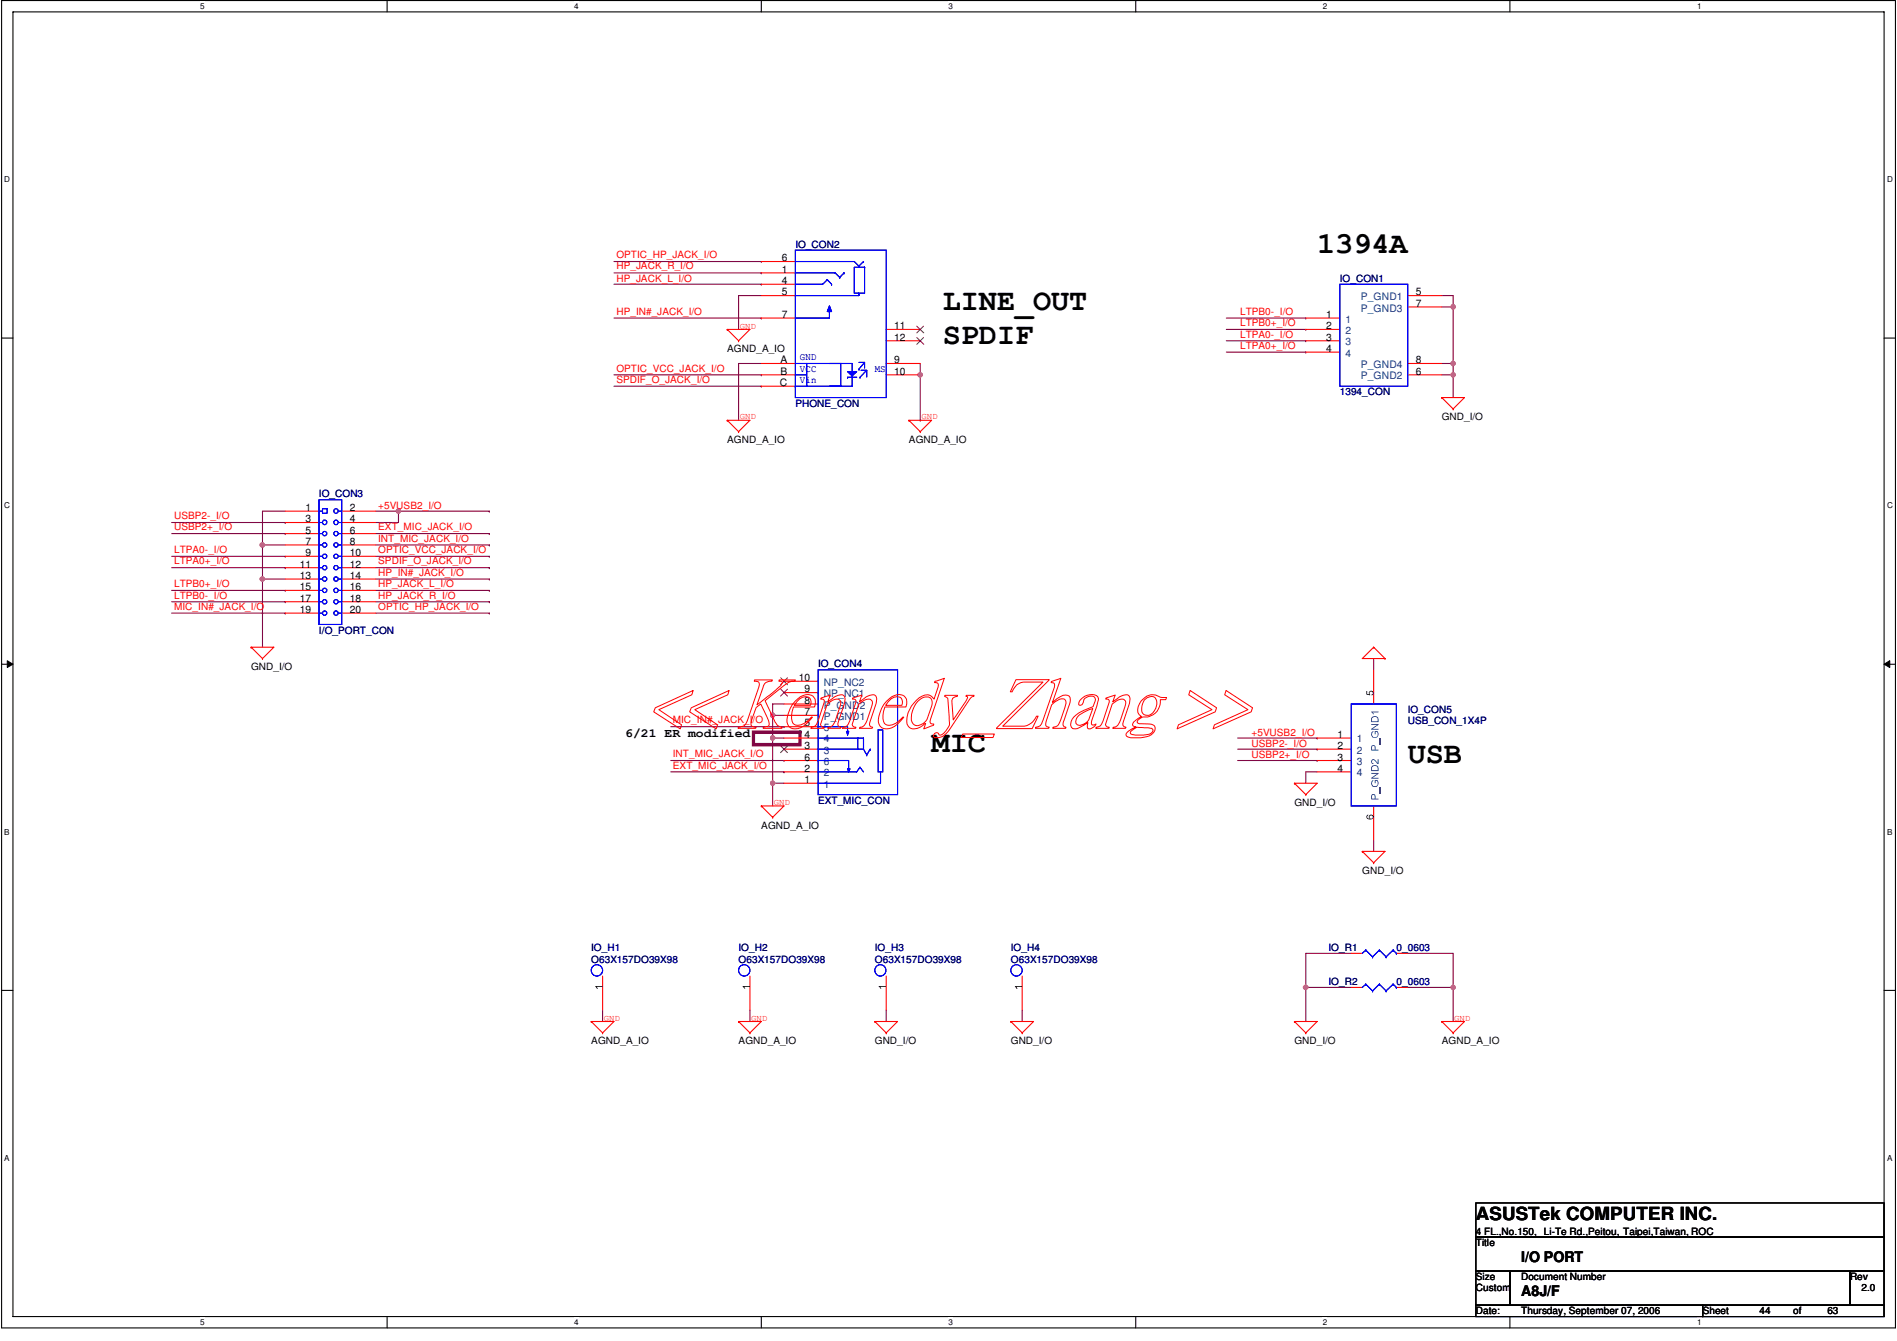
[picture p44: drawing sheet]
<svg xmlns="http://www.w3.org/2000/svg" width="297mm" height="210mm" viewBox="0 0 297 210" stroke-linecap="round" stroke-linejoin="round" font-family="sans-serif">
<defs><g id="words">
<g font-size="4.8">
<text x="206.2" y="39.6">1394A</text>
<text x="147.6" y="48.5">LINE_OUT</text>
<text x="147.6" y="53.9">SPDIF</text>
<text x="145.9" y="117.7">MIC</text>
<text x="220.4" y="119.5">USB</text>
</g>
<text font-size="2.8" x="231.1" y="191">ASUSTek COMPUTER INC.</text>
<g font-size="2.3">
<text x="238.2" y="197.6">I/O PORT</text>
<text x="238.2" y="202.9">A8J/F</text>
</g>
<text font-size="1.9" x="97.9" y="115.4">6/21 ER modified</text>
<g font-size="1.6" fill="#f00">
<text x="96.5" y="40.4">OPTIC_HP_JACK_I/O</text>
<text x="96.5" y="44.1">HP_JACK_L_I/O</text>
<text x="96.5" y="42.2">HP_JACK_R_I/O</text>
<text x="96.5" y="49.3">HP_IN#_JACK_I/O</text>
<text x="194.2" y="52.8">LTPA0-_I/O</text>
<text x="194.2" y="49.3">LTPB0-_I/O</text>
<text x="194.2" y="51.1">LTPB0+_I/O</text>
<text x="96.5" y="58.2">OPTIC_VCC_JACK_I/O</text>
<text x="96.5" y="59.9">SPDIF_O_JACK_I/O</text>
<text x="194.2" y="54.6">LTPA0+_I/O</text>
<text x="27.3" y="81.2">USBP2-_I/O</text>
<text x="27.3" y="83">USBP2+_I/O</text>
<text x="59.2" y="79.6">+5VUSB2_I/O</text>
<text x="59.2" y="83">EXT_MIC_JACK_I/O</text>
<text x="27.3" y="88.3">LTPA0+_I/O</text>
<text x="27.3" y="86.6">LTPA0-_I/O</text>
<text x="59.2" y="86.6">OPTIC_VCC_JACK_I/O</text>
<text x="59.2" y="84.8">INT_MIC_JACK_I/O</text>
<text x="59.2" y="88.3">SPDIF_O_JACK_I/O</text>
<text x="27.3" y="91.9">LTPB0+_I/O</text>
<text x="27.3" y="93.7">LTPB0-_I/O</text>
<text x="27.3" y="95.5">MIC_IN#_JACK_I/O</text>
<text x="59.2" y="91.9">HP_JACK_L_I/O</text>
<text x="59.2" y="90.1">HP_IN#_JACK_I/O</text>
<text x="59.2" y="95.5">OPTIC_HP_JACK_I/O</text>
<text x="59.2" y="93.7">HP_JACK_R_I/O</text>
<text x="105.4" y="113.2">MIC_IN#_JACK_I/O</text>
<text x="105.4" y="118.5">INT_MIC_JACK_I/O</text>
<text x="196" y="118.7">USBP2+_I/O</text>
<text x="196" y="116.9">USBP2-_I/O</text>
<text x="196" y="115.1">+5VUSB2_I/O</text>
<text x="105.4" y="120.3">EXT_MIC_JACK_I/O</text>
</g>
<g font-size="1.6">
<text x="122.4" y="40.9">6</text>
<text x="122.4" y="42.7">1</text>
<text x="122.4" y="44.4">4</text>
<text x="122.4" y="46.2">5</text>
<text x="221.7" y="46.2">5</text>
<text x="122.4" y="49.8">7</text>
<text x="140" y="51.6">11</text>
<text x="140" y="53.3">12</text>
<text x="207.6" y="49.8">1</text>
<text x="207.6" y="51.6">2</text>
<text x="207.6" y="53.3">3</text>
<text x="221.7" y="48">7</text>
<text x="113.9" y="55.1">AGND_A_IO</text>
<text x="122.2" y="58.7">B</text>
<text x="122.2" y="56.9">A</text>
<text x="140" y="56.9">9</text>
<text x="140" y="58.7">10</text>
<text x="207.6" y="55.1">4</text>
<text x="221.7" y="58.7">6</text>
<text x="221.7" y="56.9">8</text>
<text x="122.1" y="60.5">C</text>
<text x="225.8" y="65.8">GND_I/O</text>
<text x="113.9" y="69.3">AGND_A_IO</text>
<text x="142.3" y="69.3">AGND_A_IO</text>
<text x="47.8" y="80">1</text>
<text x="47.8" y="81.7">3</text>
<text x="47.8" y="83.5">5</text>
<text x="54.8" y="81.7">4</text>
<text x="54.8" y="83.5">6</text>
<text x="54.8" y="80">2</text>
<text x="46.9" y="88.9">11</text>
<text x="47.8" y="85.3">7</text>
<text x="47.8" y="87.1">9</text>
<text x="54.8" y="85.3">8</text>
<text x="54.8" y="87.1">10</text>
<text x="54.8" y="88.9">12</text>
<text x="46.9" y="90.6">13</text>
<text x="46.9" y="92.4">15</text>
<text x="46.9" y="94.2">17</text>
<text x="46.9" y="96">19</text>
<text x="54.8" y="90.6">14</text>
<text x="54.8" y="92.4">16</text>
<text x="54.8" y="94.2">18</text>
<text x="54.8" y="96">20</text>
<text x="39.3" y="104.9">GND_I/O</text>
<text x="125.1" y="106.6">10</text>
<text x="126" y="113.7">5</text>
<text x="126" y="108.4">9</text>
<text x="126" y="111.9">7</text>
<text x="126" y="110.2">8</text>
<text x="126" y="117.3">3</text>
<text x="126" y="115.5">4</text>
<text x="126" y="119">6</text>
<text x="209.4" y="119">3</text>
<text x="209.4" y="117.3">2</text>
<text x="209.4" y="115.5">1</text>
<text x="126" y="122.6">1</text>
<text x="126" y="120.8">2</text>
<text x="209.4" y="120.8">4</text>
<text x="119.2" y="129.7">AGND_A_IO</text>
<text x="202.7" y="126.2">GND_I/O</text>
<text x="213.3" y="136.8">GND_I/O</text>
<text x="92.6" y="163.4">AGND_A_IO</text>
<text x="115.7" y="163.4">AGND_A_IO</text>
<text x="137" y="163.4">GND_I/O</text>
<text x="158.3" y="163.4">GND_I/O</text>
<text x="202.7" y="163.4">GND_I/O</text>
<text x="225.8" y="163.4">AGND_A_IO</text>
<text x="231.1" y="195.1">Title</text>
<text x="231.1" y="193.3">4 FL.,No.150, Li-Te Rd.,Peitou, Taipei,Taiwan, ROC</text>
<text x="231.1" y="200.4">Size</text>
<text x="231.1" y="202.1">Custom</text>
<text x="238.2" y="200.4">Document Number</text>
<text x="289.7" y="200.4">Rev</text>
<text x="291.5" y="202.1">2.0</text>
<text x="231.1" y="205.7">Date:</text>
<text x="238.2" y="205.7">Thursday, September 07, 2006</text>
<text x="266.6" y="205.7">Sheet</text>
<text x="275.5" y="205.7">44</text>
<text x="280.8" y="205.7">of</text>
<text x="286.2" y="205.7">63</text>
</g>
<g font-size="1.6" fill="#000080">
<text x="124.5" y="38.8">IO_CON2</text>
<text x="209.8" y="44.1">IO_CON1</text>
<text x="124.5" y="63.7">PHONE_CON</text>
<text x="209.8" y="61.9">1394_CON</text>
<text x="49.9" y="77.9">IO_CON3</text>
<text x="49.9" y="99.2">I/O_PORT_CON</text>
<text x="128.1" y="104.5">IO_CON4</text>
<text x="220.4" y="111.6">IO_CON5</text>
<text x="220.4" y="113.4">USB_CON_1X4P</text>
<text x="128.1" y="125.8">EXT_MIC_CON</text>
<text x="92.6" y="148.9">IO_H1</text>
<text x="115.7" y="148.9">IO_H2</text>
<text x="137" y="148.9">IO_H3</text>
<text x="158.3" y="148.9">IO_H4</text>
<text x="208" y="148.9">IO_R1</text>
<text x="218.7" y="148.9">0_0603</text>
<text x="92.6" y="150.7">O63X157DO39X98</text>
<text x="115.7" y="150.7">O63X157DO39X98</text>
<text x="137" y="150.7">O63X157DO39X98</text>
<text x="158.3" y="150.7">O63X157DO39X98</text>
<text x="208" y="154.2">IO_R2</text>
<text x="218.7" y="154.2">0_0603</text>
</g>
<g font-size="1.6" fill="#004080">
<text x="213.1" y="47">P_GND1</text>
<text x="210.7" y="50.5">1</text>
<text x="210.7" y="52.3">2</text>
<text x="213.1" y="48.8">P_GND3</text>
<text x="210.7" y="54.1">3</text>
<text x="210.7" y="55.8">4</text>
<text x="213.1" y="59.4">P_GND2</text>
<text x="213.1" y="57.6">P_GND4</text>
<text x="129" y="107.4">NP_NC2</text>
<text x="129" y="109.1">NP_NC1</text>
<text x="129" y="112.7">P_GND1</text>
<text x="129" y="110.9">P_GND2</text>
<text x="129" y="118">3</text>
<text x="129" y="116.2">4</text>
<text x="129" y="114.5">5</text>
<text x="129" y="119.8">6</text>
<text x="212.5" y="119.8">3</text>
<text x="212.5" y="118">2</text>
<text x="212.5" y="116.2">1</text>
<text x="129" y="123.3">1</text>
<text x="129" y="121.5">2</text>
<text x="212.5" y="121.5">4</text>
</g>
<g font-size="1.6" fill="#00f">
<text x="125.3" y="56.4">GND</text>
<text x="125.3" y="58.2">VCC</text>
<text x="125.3" y="59.9">Vin</text>
<text x="137" y="58.2">MS</text>
</g>
<g font-size="1.4" fill="#f00">
<text x="115.8" y="51.4">GND</text>
<text x="115.8" y="65.7">GND</text>
<text x="144.3" y="65.7">GND</text>
<text x="121.2" y="126">GND</text>
<text x="94.5" y="159.8">GND</text>
<text x="117.6" y="159.8">GND</text>
<text x="227.7" y="159.8">GND</text>
</g>
<g font-size="1.3">
<text x="31.3" y="1.4">5</text>
<text x="89.9" y="1.4">4</text>
<text x="148.5" y="1.4">3</text>
<text x="207.1" y="1.4">2</text>
<text x="265.7" y="1.4">1</text>
<text x=".7" y="28.5">D</text>
<text x="295.5" y="28.5">D</text>
<text x=".7" y="79.6">C</text>
<text x="295.5" y="79.6">C</text>
<text x=".7" y="130.6">B</text>
<text x="295.5" y="130.6">B</text>
<text x=".7" y="181.7">A</text>
<text x="295.5" y="181.7">A</text>
<text x="31.3" y="207.4">5</text>
<text x="89.9" y="207.4">4</text>
<text x="148.5" y="207.4">3</text>
<text x="207.1" y="207.4">2</text>
<text x="265.7" y="207.4">1</text>
</g>
</g></defs>
<path d="M.3 .1h296.5v207.8h-296.5zM2 1.9h293v204.2h-293z" fill="none" stroke="#000" stroke-width=".17"/>
<g fill="#fff">
<path d="M31.3 .3h.7v1.4h-.7z"/>
<path d="M31.3 206.2h.7v1.5h-.7z"/>
</g>
<path d="M60.6 .1v1.8M60.6 206.1v1.8" fill="none" stroke="#000" stroke-width=".17"/>
<g fill="#fff">
<path d="M89.9 .3h.7v1.4h-.7z"/>
<path d="M89.9 206.2h.7v1.5h-.7z"/>
</g>
<path d="M119.2 .1v1.8M119.2 206.1v1.8" fill="none" stroke="#000" stroke-width=".17"/>
<g fill="#fff">
<path d="M148.5 .3h.7v1.4h-.7z"/>
<path d="M148.5 206.2h.7v1.5h-.7z"/>
</g>
<path d="M177.8 .1v1.8M177.8 206.1v1.8" fill="none" stroke="#000" stroke-width=".17"/>
<g fill="#fff">
<path d="M207.1 .3h.8v1.4h-.8z"/>
<path d="M207.1 206.2h.8v1.5h-.8z"/>
</g>
<path d="M236.4 .1v1.8M236.4 206.1v1.8" fill="none" stroke="#000" stroke-width=".17"/>
<g fill="#fff">
<path d="M265.7 .3h.7v1.4h-.7z"/>
<path d="M265.7 206.2h.7v1.5h-.7z"/>
<path d="M.7 27.3h.9v1.5h-.9z"/>
<path d="M295.4 27.3h1v1.5h-1z"/>
<path d="M.7 78.4h.9v1.5h-.9z"/>
<path d="M295.4 78.4h1v1.5h-1z"/>
</g>
<path d="M.3 52.9h1.7M295 52.9h1.8" fill="none" stroke="#000" stroke-width=".17"/>
<g fill="#fff">
<path d="M.7 129.5h.9v1.4h-.9z"/>
<path d="M295.4 129.5h.9v1.4h-.9z"/>
</g>
<path d="M.3 104h1.7M295 104h1.8" fill="none" stroke="#000" stroke-width=".17"/>
<path d="M1.1 103.4l.9 .6-.9 .5zM295 104l.9-.6v1.1z" fill="#000"/>
<path d="M1.1 103.4l.9 .6-.9 .5zM295 104l.9-.6v1.1z" fill="none" stroke="#000" stroke-width=".16"/>
<g fill="#fff">
<path d="M.6 180.5h1v1.5h-1z"/>
<path d="M295.4 180.5h.9v1.5h-.9z"/>
</g>
<path d="M.3 155h1.7M295 155h1.8" fill="none" stroke="#000" stroke-width=".17"/>
<path d="M58.8 92.4h17.8M76.6 92.4h.1M138.8 158.1v1.8M227.5 154.6h.1M227.5 149.2v5.4" fill="none" stroke="#800040" stroke-width=".17"/>
<circle cx="227.5" cy="154.6" r=".34" fill="#f0f"/>
<circle cx="227.5" cy="154.6" r=".34" fill="none" stroke="#f0f" stroke-width=".17"/>
<g fill="none" stroke="#800040" stroke-width=".17">
<path d="M96.1 58.7h23.1M96.1 40.9h23.1M96.1 49.8h23.1M119.2 58.7h.1M119.2 40.9h.1M119.2 49.8h.1M119.2 56.9h-3.5v8.9M119.2 46.3h-3.5v5.3M41.1 85.3h.1M44.7 80h-3.6v5.3M58.8 87.1h17.8M58.8 85.3h17.8"/>
<path d="M58.8 90.6h17.8M58.8 88.9h17.8M58.8 81.8h3.6M76.6 87.1h.1M76.6 85.3h.1M76.6 90.6h.1M76.6 88.9h.1M105 119h17.8M122.8 119h.1M193.8 119h12.4M206.2 119h.1M215.1 103.1v1.8"/>
<path d="M105 120.8h17.8M122.8 120.8h.1M206.2 120.8h-1.7v1.8M215.1 131.5v1.8M94.4 158.1v1.8M117.4 158.1v1.8M160.1 158.1v1.8M204.5 149.2h7.1M204.5 154.6v5.3M227.5 154.6v5.3"/>
</g>
<circle cx="41.1" cy="85.3" r=".35" fill="#f0f"/>
<circle cx="41.1" cy="85.3" r=".35" fill="none" stroke="#f0f" stroke-width=".17"/>
<path d="M193.8 117.3h12.4M206.2 117.3h.1M204.5 154.6h.1M204.5 149.2v5.4" fill="none" stroke="#800040" stroke-width=".17"/>
<circle cx="204.5" cy="154.6" r=".35" fill="#f0f"/>
<circle cx="204.5" cy="154.6" r=".35" fill="none" stroke="#f0f" stroke-width=".17"/>
<path d="M58.8 96h17.8M76.6 96h.1M76.6 80h.1M76.6 80h-14.2v1.8M220.4 154.6h7.1" fill="none" stroke="#800040" stroke-width=".17"/>
<circle cx="62.4" cy="80" r=".35" fill="#f0f"/>
<circle cx="62.4" cy="80" r=".35" fill="none" stroke="#f0f" stroke-width=".17"/>
<path d="M144.1 58.7v7.1M144.1 65.8h.1" fill="none" stroke="#800040" stroke-width=".17"/>
<circle cx="144.1" cy="58.7" r=".35" fill="#f0f"/>
<circle cx="144.1" cy="58.7" r=".35" fill="none" stroke="#f0f" stroke-width=".17"/>
<g fill="none" stroke="#800040" stroke-width=".17">
<path d="M96.1 44.5h23.1M96.1 42.7h23.1M119.2 44.5h.1M119.2 42.7h.1M227.5 48h.1M227.5 46.3v1.7M96.1 60.5h23.1M119.2 60.5h.1M58.8 94.2h17.8M58.8 80h3.6M58.8 83.5h17.8M62.4 80h.1"/>
<path d="M76.6 94.2h.1M76.6 83.5h.1M193.8 115.5h12.4M206.2 115.5h.1M204.5 154.6h7.1M220.4 149.2h7.1"/>
</g>
<circle cx="227.5" cy="48" r=".35" fill="#f0f"/>
<circle cx="227.5" cy="48" r=".35" fill="none" stroke="#f0f" stroke-width=".17"/>
<path d="M192 53.3h12.5M192 55.1h12.5M192 49.8h12.5M192 51.6h12.5M204.5 53.3h.1M204.5 55.1h.1M204.5 49.8h.1M204.5 51.6h.1M225.8 48h1.7v8.9M225.8 46.3h1.7M227.5 56.9h.1" fill="none" stroke="#800040" stroke-width=".17"/>
<circle cx="227.5" cy="56.9" r=".34" fill="#f0f"/>
<circle cx="227.5" cy="56.9" r=".34" fill="none" stroke="#f0f" stroke-width=".17"/>
<path d="M225.8 56.9h1.7v1.8M225.8 58.7h1.7M227.5 58.7h.1" fill="none" stroke="#800040" stroke-width=".17"/>
<circle cx="227.5" cy="58.7" r=".34" fill="#f0f"/>
<circle cx="227.5" cy="58.7" r=".34" fill="none" stroke="#f0f" stroke-width=".17"/>
<path d="M227.5 58.7v3.5M121 115.5h.1M121 112v3.5M121 122.6h1.8" fill="none" stroke="#800040" stroke-width=".17"/>
<circle cx="121" cy="111.9" r=".35" fill="#f0f"/>
<circle cx="121" cy="111.9" r=".35" fill="none" stroke="#f0f" stroke-width=".17"/>
<circle cx="121" cy="115.5" r=".35" fill="#f0f"/>
<circle cx="121" cy="115.5" r=".35" fill="none" stroke="#f0f" stroke-width=".17"/>
<g fill="none" stroke="#800040" stroke-width=".17">
<path d="M26.9 81.8h17.8M26.9 83.5h17.8M26.9 88.9h17.8M26.9 87.1h17.8M26.9 92.4h17.8M26.9 94.2h17.8M41.1 90.6h.1M44.7 81.8h.1M44.7 83.5h.1M44.7 88.9h.1M44.7 87.1h.1M44.7 92.4h.1"/>
<path d="M44.7 94.2h.1M44.7 85.3h-3.6v5.3M122.8 110.2h-1.8v1.8h1.8M121 122.6v3.6"/>
</g>
<circle cx="41.1" cy="90.6" r=".35" fill="#f0f"/>
<circle cx="41.1" cy="90.6" r=".35" fill="none" stroke="#f0f" stroke-width=".17"/>
<path d="M144.1 56.9v1.8M26.9 96h17.8M44.7 90.6h-3.6v10.7M44.7 96h.1M105 113.7h17.8M122.8 113.7h.1M122.8 115.5h-1.8v7.1M121 122.6h.1" fill="none" stroke="#800040" stroke-width=".17"/>
<circle cx="121" cy="122.6" r=".34" fill="#f0f"/>
<circle cx="121" cy="122.6" r=".34" fill="none" stroke="#f0f" stroke-width=".17"/>
<g fill="none" stroke="#f00" stroke-width=".17">
<path d="M113.9 51.6h.1M113.9 51.6h3.5l-1.7 1.7M113.9 51.6l1.8 1.7M115.7 53.3h.1M113.9 65.8h.1M113.9 65.8h3.5l-1.7 1.8M113.9 65.8l1.8 1.8M115.7 67.6h.1M142.3 65.8h.1M142.3 65.8h3.6l-1.8 1.8M142.3 65.8l1.8 1.8M144.1 67.6h.1"/>
<path d="M225.8 62.2h.1M225.8 62.2h3.5l-1.8 1.8M225.8 62.2l1.7 1.8M227.5 64h.1M39.3 101.3h.1M39.3 101.3h3.6l-1.8 1.8M39.3 101.3l1.8 1.8M41.1 103.1h.1M215.1 101.3h.1M215.1 101.3l-1.8 1.8h3.6M215.1 101.3l1.8 1.8M216.9 103.1h.1"/>
<path d="M119.2 126.2h.1M119.2 126.2h3.6l-1.8 1.7M119.2 126.2l1.8 1.7M121 127.9h.1M202.7 122.6h.1M202.7 122.6h3.5l-1.7 1.8M202.7 122.6l1.8 1.8M204.5 124.4h.1M213.3 133.3h.1M213.3 133.3h3.6l-1.8 1.7M213.3 133.3l1.8 1.7M215.1 135h.1"/>
<path d="M92.6 159.9h.1M92.6 159.9h3.5l-1.7 1.8M92.6 159.9l1.8 1.8M115.7 159.9h.1M115.7 159.9h3.5l-1.8 1.8M115.7 159.9l1.7 1.8M137 159.9h.1M137 159.9h3.5l-1.7 1.8M137 159.9l1.8 1.8M158.3 159.9h.1M158.3 159.9h3.5l-1.7 1.8M158.3 159.9l1.8 1.8"/>
<path d="M202.7 159.9h.1M202.7 159.9h3.5l-1.7 1.8M202.7 159.9l1.8 1.8M225.8 159.9h.1M225.8 159.9h3.5l-1.8 1.8M225.8 159.9l1.7 1.8M94.4 161.7h.1M117.4 161.7h.1M138.8 161.7h.1M160.1 161.7h.1M204.5 161.7h.1M227.5 161.7h.1"/>
</g>
<path d="M231.1 188.3h63.9v5.3h-63.9zM231.1 193.6h63.9v5.4h-63.9zM231.1 199h5.3v5.3h-5.3zM236.4 199h53.3v5.3h-53.3zM289.7 199h5.3v5.3h-5.3zM231.1 204.3h35.5v1.8h-35.5zM266.6 204.3h28.4v1.8h-28.4z" fill="none" stroke="#000" stroke-width=".17"/>
<path d="M117.7 114.3h7.8v2.5h-.2v-.3h-.3v-1.6h-6.8v1.4h7.1v.2h-.3h.3v.3h-7.6zM125 114.6a.26 .26 0 0 1 .5 0 .26 .26 0 0 1-.5 0z" fill="#804000"/>
<path d="M119.2 56.9h5.3M119.2 58.7h5.3M119.2 40.9h5.3M119.2 42.7h5.3M119.2 44.5h5.3M119.2 46.3h5.3M119.2 49.8h5.3M138.8 56.9h5.3M138.8 51.6h5.3M138.8 53.3h5.3M138.8 58.7h5.3M119.2 60.5h5.3" fill="none" stroke="#f00" stroke-width=".17"/>
<path d="M143.5 51.1l1.1 1M143.5 52.8l1.1 1.1M144.6 51.1l-1.1 1M144.6 52.8l-1.1 1.1" fill="none" stroke="#804000" stroke-width=".16"/>
<g fill="none" stroke="#00f" stroke-width=".17">
<path d="M124.5 40.9h9.3l.7 .8M124.5 46.3h10M124.5 42.7h6.3l.7 .7M126.3 56.9h5.4v3.6h-5.4zM129.5 43.8h.1M129.5 43.8l.7 .7M129.5 43.8l-.7 .7h-4.3M129.9 48.8h.1M129.9 48.8v1h-5.4M130.2 44.5h.1M131.5 43.4h.1M132.2 42.7h.1"/>
<path d="M132.2 42.7l-.7 .7M133.8 41.8h1.6v4.1h-1.6zM134.5 41.7h.1M135.2 40.9h.1M135.2 40.9l-.7 .8M135.4 41.8h.1"/>
</g>
<path d="M129.9 47.9l.3 .9h-.7z" fill="#00f"/>
<path d="M129.9 47.9l.3 .9h-.7zM133.4 58.7h.1M133.4 56.9v1.8" fill="none" stroke="#00f" stroke-width=".17"/>
<path d="M132.7 58.2h1.5l-.8 .6z" fill="#00f"/>
<g fill="none" stroke="#00f" stroke-width=".17">
<path d="M124.5 39.2h14.3v23h-14.3zM124.5 56.9h1.8M124.5 58.7h1.8M124.5 40.9h9.3l.7 .8M124.5 42.7h6.3l.7 .7M126.3 56.9h5.4v3.6h-5.4zM129.5 43.8h.1M129.5 43.8l.7 .7M129.5 43.8l-.7 .7h-4.3M129.9 48.8h.1M129.9 56.9h3.5M129.9 48.8v1h-5.4"/>
<path d="M130.2 44.5h.1M131.5 43.4h.1M132.2 42.7h.1M132.2 42.7l-.7 .7M132.7 58.2h1.5l-.8 .6zM132.7 59.1h.1M132.7 59.1h1.5M133.4 58.8v1.7h-3.5M133.8 41.8h1.6v4.1h-1.6zM134.5 57.8h.1M134.5 45.9h.1M134.5 41.7h.1"/>
<path d="M134.5 56.7h.9M134.5 45.9v.4h-10M134.7 59.1h.1M134.8 58h.7M135.2 40.9h.1M135.2 40.9l-.7 .8M135.4 41.8h.1M135.4 56.7v.9M135.4 56.7l-.9 1.1M135.7 58.8h.1M135.7 58.8v-.8l-1 1.1M124.5 60.5h.1"/>
<path d="M124.5 60.5h1.8"/>
</g>
<path d="M129.9 47.9l.3 .9h-.7z" fill="#00f"/>
<path d="M129.9 47.9l.3 .9h-.7zM133.4 58.7h.1M133.4 56.9v1.8" fill="none" stroke="#00f" stroke-width=".17"/>
<path d="M132.7 58.2h1.5l-.8 .6z" fill="#00f"/>
<g fill="none" stroke="#00f" stroke-width=".17">
<path d="M124.5 39.2h14.3v23h-14.3zM124.5 56.9h1.8M124.5 58.7h1.8M129.9 56.9h3.5M132.7 58.2h1.5l-.8 .6zM132.7 59.1h.1M132.7 59.1h1.5M133.4 58.8v1.7h-3.5M134.5 57.8h.1M134.5 45.9h.1M134.5 56.7h.9M134.5 45.9v.4"/>
<path d="M134.7 59.1h.1M134.8 58h.7M135.4 56.7v.9M135.4 56.7l-.9 1.1M135.7 58.8h.1M135.7 58.8v-.8l-1 1.1M124.5 60.5h.1M124.5 60.5h1.8"/>
</g>
<path d="M215.1 104.9v5.3" fill="none" stroke="#f00" stroke-width=".17"/>
<g fill="#004080">
<path d="M216 115.6h.2v1h-.2z"/>
<path d="M214.8 114.6l.2-.2v.2a.48 .48 0 0 0-.1 .6 .48 .48 0 0 0 .7 .1 .48 .48 0 0 0 0-.7h-.2v.3h-.1v-.5h.4a.61 .61 0 0 1 .1 .9 .61 .61 0 0 1-.8 .1 .61 .61 0 0 1-.2-.8z"/>
<path d="M214.7 113.3h1.2v.2l-1 .6h1v.1h-1.2v-.1l.9-.6h-.9z"/>
<path d="M214.7 111.4h1.2v.1h-.9l.1 .3h-.1z"/>
<path d="M214.8 116.8l-.1 .7h1.2v-.2h-.5a.56 .56 0 0 0-.2-.6zM214.9 116.8h.3l.1 .5h-.5z"/>
<path d="M214.8 112.3l-.1 .7h1.2l-.1-.5a.61 .61 0 0 0-1-.2zM214.9 112.4a.5 .5 0 0 1 .7-.1 .5 .5 0 0 1 .1 .6h-.9z"/>
</g>
<path d="M213.9 108.2h.2v.4l.3 .1a.36 .36 0 0 1 .2-.5 .36 .36 0 0 1 .5 .2 .36 .36 0 0 1-.3 .4v-.1a.25 .25 0 0 0 .1-.3 .25 .25 0 0 0-.4-.1 .25 .25 0 0 0 0 .3v.2l-.6-.1z" fill="#000"/>
<path d="M215.1 126.2v5.3" fill="none" stroke="#f00" stroke-width=".17"/>
<g fill="#004080">
<path d="M216 123.3h.2v.9h-.2z"/>
<path d="M214.8 122.2l.2-.1a.47 .47 0 0 0 0 .8 .47 .47 0 0 0 .7-.3l-.1-.4h-.2v.4h-.1v-.5h.4a.61 .61 0 0 1 0 1 .61 .61 0 0 1-1-.3z"/>
<path d="M214.7 121h1.2v.1l-1 .7h1v.1h-1.2v-.1l.9-.7h-.9z"/>
<path d="M214.8 119a.6 .6 0 0 1 .9 .4v-.6h.2v.8l-.3-.1a.55 .55 0 0 0-.7-.5l-.1 .3 .2 .2v.1a.38 .38 0 0 1-.3-.2 .38 .38 0 0 1 .1-.4z"/>
<path d="M214.8 124.4l-.1 .7h1.2v-.1h-.5a.52 .52 0 0 0-.4-.7zM214.8 124.5l.2-.1 .2 .1 .1 .5h-.5z"/>
<path d="M214.8 119.9l-.1 .8h1.2v-.4a.6 .6 0 0 0-.4-.5 .6 .6 0 0 0-.7 .1zM214.8 120.1a.5 .5 0 0 1 .7-.2 .5 .5 0 0 1 .2 .7h-.9z"/>
</g>
<g fill="#000">
<path d="M93.2 154.3h1.2v.2h-.9l.1 .3h-.1zM116.3 154.3h1.1v.2h-.9l.2 .3h-.1zM137.6 154.3h1.1v.2h-.9l.2 .3h-.1zM158.9 154.3h1.2v.2h-.9l.1 .3h-.1z"/>
<path d="M214.1 127.5a.42 .42 0 0 0-.1 .6 .42 .42 0 0 0 .5 .2 .4 .4 0 0 0 .6-.3 .4 .4 0 0 0-.3-.5 .4 .4 0 0 0-.5 .4l.2 .2a.28 .28 0 0 1-.4-.1 .28 .28 0 0 1 .1-.4v-.1zM214.4 127.9a.3 .3 0 0 1 .6 0 .3 .3 0 0 1-.6 0z"/>
</g>
<g fill="none" stroke="#f00" stroke-width=".17">
<path d="M204.5 49.8h5.3M204.5 51.6h5.3M204.5 53.3h5.3M204.5 55.1h5.3M220.4 46.3h5.4M220.4 48h5.4M220.4 58.7h5.4M220.4 56.9h5.4M44.7 80h5.2M44.7 81.8h5.2M44.7 83.5h5.2M44.7 85.3h5.2"/>
<path d="M44.7 87.1h5.2M44.7 88.9h5.2M44.7 90.6h5.2M44.7 92.4h5.2M44.7 94.2h5.2M44.7 96h5.2M53.5 80h5.3M53.5 81.8h5.3M53.5 83.5h5.3M53.5 85.3h5.3M53.5 87.1h5.3M53.5 88.9h5.3"/>
<path d="M53.5 90.6h5.3M53.5 92.4h5.3M53.5 94.2h5.3M53.5 96h5.3M122.8 119h5.3M122.8 117.3h5.3M122.8 115.5h5.3M122.8 113.7h5.3M122.8 108.4h5.3M122.8 106.6h5.3M122.8 112h5.3M122.8 110.2h5.3"/>
<path d="M206.2 119h5.4M206.2 117.3h5.4M206.2 115.5h5.4M122.8 120.8h5.3M122.8 122.6h5.3M206.2 120.8h5.4M94.4 152.8v5.3M117.4 152.8v5.3M138.8 152.8v5.3M160.1 152.8v5.3M211.6 154.6h1.7M211.6 149.2h1.7"/>
<path d="M218.6 154.6h1.8M218.6 149.2h1.8"/>
</g>
<g fill="none" stroke="#00f" stroke-width=".17">
<path d="M209.8 44.5h10.6v16h-10.6zM49.9 78.2h3.6v19.5h-3.6zM50.5 79.6h.7v.7h-.7zM49.9 80h.6M49.9 81.8h.6M49.9 83.5h.6M49.9 85.3h.6M49.9 87.1h.6M49.9 88.9h.6M49.9 90.6h.6M49.9 92.4h.6M49.9 94.2h.6"/>
<path d="M49.9 96h.6M53 80h.5M53 81.8h.5M53 83.5h.5M53 85.3h.5M53 87.1h.5M53 88.9h.5M53 90.6h.5M53 92.4h.5M53 94.2h.5M53 96h.5M128.1 104.9h12.4v19.5h-12.4z"/>
<path d="M128.1 115.5h7.1v1.8h-7.1M128.1 119h4.8v1.8M128.1 113.7h4.6v1.3M132.5 114.5l.2 .5M132.7 115h.1M132.9 114.5h.1M132.9 114.5l-.2 .5M134.3 115.5v1.8M135.2 117.3l.5 .9M135.7 118.2h.1M136.3 117.3h.1M136.3 117.3l-.6 .9"/>
<path d="M137.5 114.3h.7v6.5h-.7zM211.6 110.2h7v16h-7zM132.7 120.3h.1M132.7 120.3l.2 .5M133 120.3h.1M133 120.3l-.1 .5M134.7 120.1h.1M134.7 120.1l.5 .7M134.7 120.1l-.5 .7h-6.1M137.9 120.8v1.8h-9.8M213.9 154.1h.1M213.9 148.7h.1"/>
<path d="M213.9 154.1l-.6 .5M213.9 154.1l1 1M213.9 148.7l-.6 .5M213.9 148.7l1 1.1M214.9 155.1h.1M214.9 149.8h.1M216 154.1h.1M216 148.7h.1M216 154.1l-1.1 1M216 154.1l1 1M216 148.7l-1.1 1.1M216 148.7l1 1.1"/>
<path d="M217 155.1h.1M217 149.8h.1M218.1 154.1h.1M218.1 148.7h.1M218.1 154.1l-1.1 1M218.1 154.1l.5 .5M218.1 148.7l-1.1 1.1M218.1 148.7l.5 .5M218.6 154.6h.1M218.6 149.2h.1"/>
<circle cx="52.6" cy="80" r=".35"/>
<circle cx="50.8" cy="81.8" r=".35"/>
<circle cx="50.8" cy="87.1" r=".34"/>
<circle cx="50.8" cy="96" r=".34"/>
<circle cx="50.8" cy="85.3" r=".34"/>
<circle cx="50.8" cy="90.6" r=".34"/>
<circle cx="50.8" cy="94.2" r=".34"/>
<circle cx="50.8" cy="92.4" r=".34"/>
<circle cx="50.8" cy="88.9" r=".34"/>
<circle cx="50.8" cy="83.5" r=".34"/>
<circle cx="52.6" cy="81.8" r=".35"/>
<circle cx="52.6" cy="92.4" r=".34"/>
<circle cx="52.6" cy="88.9" r=".34"/>
<circle cx="52.6" cy="90.6" r=".34"/>
<circle cx="52.6" cy="96" r=".34"/>
<circle cx="52.6" cy="94.2" r=".34"/>
<circle cx="52.6" cy="85.3" r=".34"/>
<circle cx="52.6" cy="87.1" r=".34"/>
<circle cx="52.6" cy="83.5" r=".34"/>
<circle cx="93.5" cy="151.9" r=".89"/>
<circle cx="116.5" cy="151.9" r=".89"/>
<circle cx="137.8" cy="151.9" r=".88"/>
<circle cx="159.2" cy="151.9" r=".89"/>
</g>
<path d="M122.3 116.8l1 1M122.3 107.9l1 1.1M122.3 106.1l1 1.1M123.3 116.8l-1.1 1M123.3 107.9l-1.1 1.1M123.3 106.1l-1.1 1.1" fill="none" stroke="#804000" stroke-width=".16"/>
<circle cx="227.5" cy="154.6" r=".34" fill="#f0f"/>
<circle cx="227.5" cy="154.6" r=".34" fill="none" stroke="#f0f" stroke-width=".17"/>
<circle cx="41.1" cy="85.3" r=".35" fill="#f0f"/>
<circle cx="41.1" cy="85.3" r=".35" fill="none" stroke="#f0f" stroke-width=".17"/>
<circle cx="204.5" cy="154.6" r=".35" fill="#f0f"/>
<circle cx="204.5" cy="154.6" r=".35" fill="none" stroke="#f0f" stroke-width=".17"/>
<circle cx="62.4" cy="80" r=".35" fill="#f0f"/>
<circle cx="62.4" cy="80" r=".35" fill="none" stroke="#f0f" stroke-width=".17"/>
<circle cx="144.1" cy="58.7" r=".35" fill="#f0f"/>
<circle cx="144.1" cy="58.7" r=".35" fill="none" stroke="#f0f" stroke-width=".17"/>
<circle cx="227.5" cy="48" r=".35" fill="#f0f"/>
<circle cx="227.5" cy="48" r=".35" fill="none" stroke="#f0f" stroke-width=".17"/>
<circle cx="227.5" cy="56.9" r=".34" fill="#f0f"/>
<circle cx="227.5" cy="56.9" r=".34" fill="none" stroke="#f0f" stroke-width=".17"/>
<circle cx="227.5" cy="58.7" r=".34" fill="#f0f"/>
<circle cx="227.5" cy="58.7" r=".34" fill="none" stroke="#f0f" stroke-width=".17"/>
<circle cx="121" cy="111.9" r=".35" fill="#f0f"/>
<circle cx="121" cy="111.9" r=".35" fill="none" stroke="#f0f" stroke-width=".17"/>
<circle cx="121" cy="115.5" r=".35" fill="#f0f"/>
<circle cx="121" cy="115.5" r=".35" fill="none" stroke="#f0f" stroke-width=".17"/>
<circle cx="41.1" cy="90.6" r=".35" fill="#f0f"/>
<circle cx="41.1" cy="90.6" r=".35" fill="none" stroke="#f0f" stroke-width=".17"/>
<circle cx="121" cy="122.6" r=".34" fill="#f0f"/>
<circle cx="121" cy="122.6" r=".34" fill="none" stroke="#f0f" stroke-width=".17"/>
<g fill="none" stroke="#f00" stroke-width=".16">
<path d="M102.6 110.8l5.9-2.7-.2 .7-5.1 2.3 3.5 2.4-.2 .6-4.1-2.7zM108.2 110.8l6-2.7-.2 .7-5.2 2.3 3.5 2.4-.2 .6-4.1-2.7zM118.1 106.4h2.8v.2a1.16 1.16 0 0 0-1.4 1.1l-1 2.6 2.4-1.8a4.6 4.6 0 0 0 1.6-1.7l-.5-.2v-.2h2.5v.2a2.34 2.34 0 0 0-1.9 .8l-2.8 2.3 1.7 3.5a1.03 1.03 0 0 0 1 .6l-.1 .2h-2.9v-.2l.8-.2a1.4 1.4 0 0 0-.2-1.4l-1-2-.7 .5-.8 2.5a.44 .44 0 0 0 .5 .6h.3l-.1 .2h-2.7l.1-.2a1.37 1.37 0 0 0 1.4-1.2l1.8-5.5a.55 .55 0 0 0-.8-.5zM124.5 109.8a2.45 2.45 0 0 1 2.6-1 1.29 1.29 0 0 1 .4 1.9h-3.3a2.53 2.53 0 0 0 .1 2.7 1.5 1.5 0 0 0 1.7-.2l1.1-1 .1 .1a3.6 3.6 0 0 1-2.7 1.8 1.21 1.21 0 0 1-1.3-1.5 5.6 5.6 0 0 1 1.3-2.8zM124.8 109.8a1.39 1.39 0 0 1 2-.5l.2 .5-.1 .6h-2.5zM128.6 109.3l1.4-.5-.4 1.1 .7-.6a1.82 1.82 0 0 1 1.8-.5 1.37 1.37 0 0 1 0 1.6l-.9 2.9v.3l.5 .2-.1 .2h-2l.1-.2a1.27 1.27 0 0 0 1.1-1l.8-2.5a.65 .65 0 0 0-.1-.7 .65 .65 0 0 0-.8-.1l-1.2 .7-1 3.2 .3 .4h.3l-.1 .2h-2v-.2a1.06 1.06 0 0 0 1.1-.9l1-3-.2-.4-.4-.1zM133.5 109.3l1.5-.5-.4 1.1 .7-.6a1.82 1.82 0 0 1 1.7-.5 1.37 1.37 0 0 1 .1 1.6l-1 2.9 .1 .3 .4 .2v.2h-2l.1-.2a1.27 1.27 0 0 0 1.1-1l.8-2.5a.65 .65 0 0 0-.2-.7 .65 .65 0 0 0-.7-.1l-1.2 .7-1.1 3.2 .3 .4h.3v.2h-2.1l.1-.2a1.06 1.06 0 0 0 1-.9l1-3-.1-.4-.4-.1zM138.8 109.8a2.45 2.45 0 0 1 2.6-1 1.29 1.29 0 0 1 .5 1.9h-3.3a2.53 2.53 0 0 0 0 2.7 1.5 1.5 0 0 0 1.7-.2l1.1-1 .1 .1a3.6 3.6 0 0 1-2.7 1.8 1.21 1.21 0 0 1-1.3-1.5 5.6 5.6 0 0 1 1.3-2.8zM139.5 109.4a1.05 1.05 0 0 1 1.8 .2l-.1 .8h-2.5zM143.7 109.8l.3-.3a1.27 1.27 0 0 1 1.8-.1l.2 .5-.1 .5-.7 2.2a1.77 1.77 0 0 1-2 .9 1.45 1.45 0 0 1-.5-1.7 4.5 4.5 0 0 1 1-2zM146.4 106.6l1.5-.4-2.3 6.7a.42 .42 0 0 0 .6 .4v.2l-1.6 .6 .3-.9-.1 .1a1.95 1.95 0 0 1-2.4 .6 2.36 2.36 0 0 1 0-2.9 3.9 3.9 0 0 1 2.8-2.2 1.37 1.37 0 0 1 1.1 .6l.6-2.2-.1-.3-.5-.1zM148 108.8h1.9v.2a.73 .73 0 0 0-.8 .9l.2 2.8 2.1-3.2 .1-.4-.2-.1v-.2h1.2v.2l-.3 .1-.4 .3-3.4 5.2a2.18 2.18 0 0 1-2.1 .9l-.1-.1a.47 .47 0 0 1 .3-.7 .47 .47 0 0 1 .6 .4 2.1 2.1 0 0 0 1.5-1.4l.1-.6-.3-3.7-.5-.4z"/>
<path d="M150.7 114.9h5l-.2 .5h-5zM159.1 106.4h5.2l-7.3 7.3 3.8-.1 .9-.6 .6-.9h.3l-1 1.9h-5.6l7.3-7.2h-3a2.04 2.04 0 0 0-1.8 1.5h-.3zM164.6 106.7l1.5-.5-1.3 3.7 .2-.1a2.82 2.82 0 0 1 2.2-1 .78 .78 0 0 1 .4 1.1l-1.1 3.1v.6l.1 .1 .3 .1v.2h-2.1l.1-.2a1.24 1.24 0 0 0 1.2-1.1l.7-2.3a.67 .67 0 0 0 0-.8 .67 .67 0 0 0-.9-.2l-.8 .5-.4 .4-.9 2.7a.52 .52 0 0 0 .2 .7l.3 .1-.1 .2h-2.1l.1-.2a1.25 1.25 0 0 0 1.1-1.1l1.8-5.1v-.6l-.1-.1-.4-.1zM169 111.9l1.1-.6 1-.4-.5 1.5a1.66 1.66 0 0 1-1.9 1.1 .88 .88 0 0 1 .1-1.4zM169.2 109.6a2.24 2.24 0 0 1 2.5-.7 .7 .7 0 0 1 .2 .9l-1 3.2 .1 .5 .6-.2a1.2 1.2 0 0 1-1.3 .7v-.2v-.7l-.6 .4a1.91 1.91 0 0 1-1.7 .5 1.39 1.39 0 0 1 .5-2.1l1.3-.7 1.3-.6a1.85 1.85 0 0 0 .4-1.3 .71 .71 0 0 0-1-.3 1.11 1.11 0 0 0-1 1.1 .39 .39 0 0 1-.6 .2zM173.2 109.3l1.4-.5-.4 1.1 .8-.6a1.82 1.82 0 0 1 1.7-.5 1.37 1.37 0 0 1 0 1.6l-.9 2.9v.3l.5 .2-.1 .2h-2l.1-.2a1.27 1.27 0 0 0 1.1-1l.8-2.5a.65 .65 0 0 0-.1-.7 .65 .65 0 0 0-.8-.1l-1.1 .7-1.1 3.2 .3 .4h.3l-.1 .2h-2l.1-.2a1.06 1.06 0 0 0 1-.9l1-3-.1-.4-.5-.1zM177.1 114.5l.9-.7 2 .2a.41 .41 0 0 1 .5 .2 .41 .41 0 0 1-.2 .5l-.4 .2-.5 .1-1.6 .1-.7-.2-.1-.1zM178.6 109.8a2.17 2.17 0 0 1 3.1-.7l1 .1-.2 .3h-.8a2.42 2.42 0 0 1-2.8 2.7l-.2 .2a.93 .93 0 0 0-.6 .6l.3 .3h1.6a.79 .79 0 0 1 .9 .5 .79 .79 0 0 1-.4 1 2.66 2.66 0 0 1-1.9 .7h-1.5l-.5-.1-.3-.3a1.26 1.26 0 0 1 .9-1l.7-.3-.5-.2-.1-.1a1.33 1.33 0 0 1 .9-1l.5-.4a1.26 1.26 0 0 1-.3-1.9zM179.2 109.6a1.41 1.41 0 0 1 1.6-.4 1.86 1.86 0 0 1-1.2 2.8 .85 .85 0 0 1-.8-1.1l.1-.8zM186.3 108.1l4.2 2.7-.2 .6-6 2.7 .2-.6 5.3-2.4-3.7-2.3zM192 108.1l4.1 2.7-.2 .6-6 2.7 .3-.6 5.2-2.4-3.6-2.3z"/>
</g>
<use href="#words"/>
</svg>
